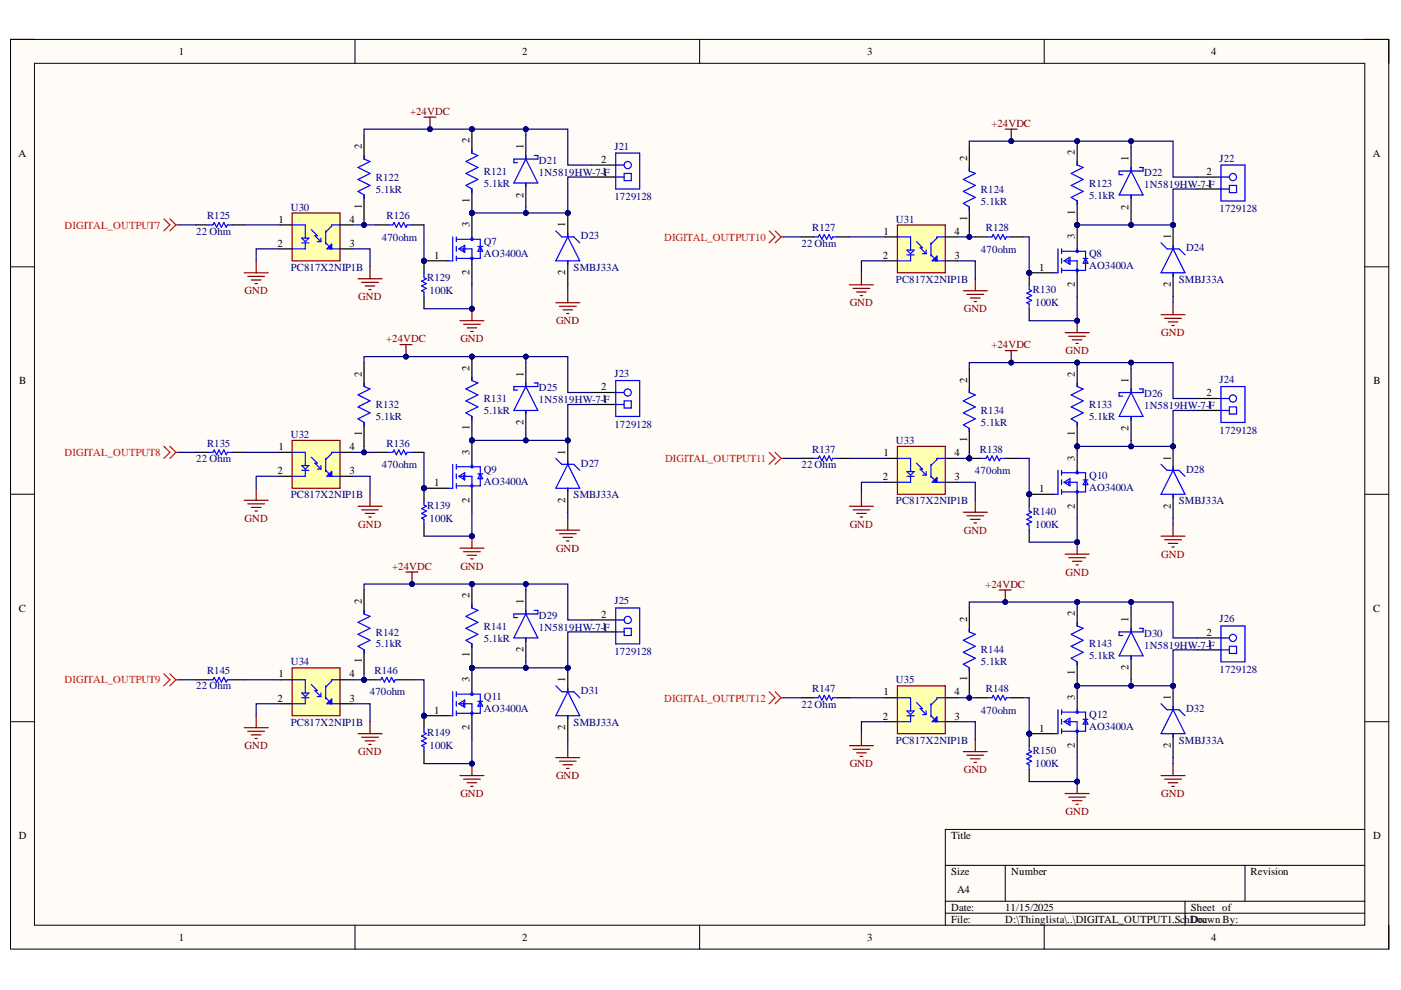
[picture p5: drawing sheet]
<svg xmlns="http://www.w3.org/2000/svg" width="297mm" height="210mm" viewBox="0 0 297 210" stroke-linecap="round" stroke-linejoin="round" font-family="sans-serif">
<defs><g id="words">
<g font-size="2.3">
<text x="37.9" y="11.7">1</text>
<text x="110.7" y="11.7">2</text>
<text x="183.9" y="11.7">3</text>
<text x="256.8" y="11.7">4</text>
<text x="3.9" y="33.3">A</text>
<text x="76.7" y="31.7" transform="rotate(-90 76.7 31.7)">2</text>
<text x="99.6" y="30.4" transform="rotate(-90 99.6 30.4)">2</text>
<text x="111" y="31.7" transform="rotate(-90 111 31.7)">1</text>
<text x="127.5" y="34.6">2</text>
<text x="205" y="34.2" transform="rotate(-90 205 34.2)">2</text>
<text x="227.9" y="32.9" transform="rotate(-90 227.9 32.9)">2</text>
<text x="239.3" y="34.2" transform="rotate(-90 239.3 34.2)">1</text>
<text x="291" y="33.3">A</text>
<text x="111" y="41.9" transform="rotate(-90 111 41.9)">2</text>
<text x="255.8" y="37.1">2</text>
<text x="59" y="47.2">1</text>
<text x="74.1" y="47.2">4</text>
<text x="76.7" y="44.3" transform="rotate(-90 76.7 44.3)">1</text>
<text x="99.6" y="43" transform="rotate(-90 99.6 43)">1</text>
<text x="205" y="46.8" transform="rotate(-90 205 46.8)">1</text>
<text x="227.9" y="45.5" transform="rotate(-90 227.9 45.5)">1</text>
<text x="239.3" y="44.4" transform="rotate(-90 239.3 44.4)">2</text>
<text x="58.9" y="52.3">2</text>
<text x="74.1" y="52.3">3</text>
<text x="99.6" y="48.2" transform="rotate(-90 99.6 48.2)">3</text>
<text x="119.9" y="48.2" transform="rotate(-90 119.9 48.2)">1</text>
<text x="187.3" y="49.8">1</text>
<text x="202.4" y="49.8">4</text>
<text x="227.9" y="50.7" transform="rotate(-90 227.9 50.7)">3</text>
<text x="248.2" y="50.7" transform="rotate(-90 248.2 50.7)">1</text>
<text x="92" y="54.8">1</text>
<text x="99.6" y="58.4" transform="rotate(-90 99.6 58.4)">2</text>
<text x="119.9" y="58.4" transform="rotate(-90 119.9 58.4)">2</text>
<text x="187.2" y="54.8">2</text>
<text x="202.4" y="54.8">3</text>
<text x="220.3" y="57.4">1</text>
<text x="227.9" y="60.9" transform="rotate(-90 227.9 60.9)">2</text>
<text x="248.2" y="60.9" transform="rotate(-90 248.2 60.9)">2</text>
<text x="4.1" y="81.4">B</text>
<text x="76.7" y="79.9" transform="rotate(-90 76.7 79.9)">2</text>
<text x="99.6" y="78.7" transform="rotate(-90 99.6 78.7)">2</text>
<text x="111" y="79.9" transform="rotate(-90 111 79.9)">1</text>
<text x="127.5" y="82.7">2</text>
<text x="205" y="81.2" transform="rotate(-90 205 81.2)">2</text>
<text x="227.9" y="79.9" transform="rotate(-90 227.9 79.9)">2</text>
<text x="239.3" y="81.2" transform="rotate(-90 239.3 81.2)">1</text>
<text x="255.8" y="84">2</text>
<text x="291.2" y="81.4">B</text>
<text x="59" y="95.5">1</text>
<text x="74.1" y="95.5">4</text>
<text x="76.7" y="92.4" transform="rotate(-90 76.7 92.4)">1</text>
<text x="99.6" y="91.2" transform="rotate(-90 99.6 91.2)">1</text>
<text x="111" y="90.1" transform="rotate(-90 111 90.1)">2</text>
<text x="205" y="93.7" transform="rotate(-90 205 93.7)">1</text>
<text x="227.9" y="92.4" transform="rotate(-90 227.9 92.4)">1</text>
<text x="239.3" y="91.4" transform="rotate(-90 239.3 91.4)">2</text>
<text x="58.9" y="100.5">2</text>
<text x="74.1" y="100.5">3</text>
<text x="99.6" y="96.4" transform="rotate(-90 99.6 96.4)">3</text>
<text x="119.9" y="96.4" transform="rotate(-90 119.9 96.4)">1</text>
<text x="187.2" y="101.8">2</text>
<text x="187.3" y="96.7">1</text>
<text x="202.4" y="96.7">4</text>
<text x="202.4" y="101.8">3</text>
<text x="227.9" y="97.7" transform="rotate(-90 227.9 97.7)">3</text>
<text x="248.2" y="97.7" transform="rotate(-90 248.2 97.7)">1</text>
<text x="92" y="103.1">1</text>
<text x="99.6" y="106.6" transform="rotate(-90 99.6 106.6)">2</text>
<text x="119.9" y="106.6" transform="rotate(-90 119.9 106.6)">2</text>
<text x="220.3" y="104.3">1</text>
<text x="227.9" y="107.9" transform="rotate(-90 227.9 107.9)">2</text>
<text x="248.2" y="107.9" transform="rotate(-90 248.2 107.9)">2</text>
<text x="4" y="129.7">C</text>
<text x="76.7" y="128.2" transform="rotate(-90 76.7 128.2)">2</text>
<text x="99.6" y="126.9" transform="rotate(-90 99.6 126.9)">2</text>
<text x="111" y="128.2" transform="rotate(-90 111 128.2)">1</text>
<text x="127.5" y="130.9">2</text>
<text x="205" y="132" transform="rotate(-90 205 132)">2</text>
<text x="227.9" y="130.7" transform="rotate(-90 227.9 130.7)">2</text>
<text x="239.3" y="132" transform="rotate(-90 239.3 132)">1</text>
<text x="291.1" y="129.7">C</text>
<text x="255.8" y="134.7">2</text>
<text x="59" y="143.6">1</text>
<text x="74.1" y="143.6">4</text>
<text x="76.7" y="140.7" transform="rotate(-90 76.7 140.7)">1</text>
<text x="99.6" y="139.4" transform="rotate(-90 99.6 139.4)">1</text>
<text x="111" y="138.3" transform="rotate(-90 111 138.3)">2</text>
<text x="227.9" y="143.2" transform="rotate(-90 227.9 143.2)">1</text>
<text x="239.3" y="142.1" transform="rotate(-90 239.3 142.1)">2</text>
<text x="58.9" y="148.8">2</text>
<text x="74.1" y="148.8">3</text>
<text x="99.6" y="144.6" transform="rotate(-90 99.6 144.6)">3</text>
<text x="119.9" y="144.6" transform="rotate(-90 119.9 144.6)">1</text>
<text x="187.3" y="147.4">1</text>
<text x="202.4" y="147.4">4</text>
<text x="205" y="144.5" transform="rotate(-90 205 144.5)">1</text>
<text x="227.9" y="148.4" transform="rotate(-90 227.9 148.4)">3</text>
<text x="248.2" y="148.4" transform="rotate(-90 248.2 148.4)">1</text>
<text x="92" y="151.3">1</text>
<text x="99.6" y="154.9" transform="rotate(-90 99.6 154.9)">2</text>
<text x="119.9" y="154.9" transform="rotate(-90 119.9 154.9)">2</text>
<text x="187.2" y="152.6">2</text>
<text x="202.4" y="152.6">3</text>
<text x="220.3" y="155.1">1</text>
<text x="227.9" y="158.7" transform="rotate(-90 227.9 158.7)">2</text>
<text x="248.2" y="158.7" transform="rotate(-90 248.2 158.7)">2</text>
<text x="4" y="177.9">D</text>
<text x="201.6" y="177.9">Title</text>
<text x="291.1" y="177.9">D</text>
<text x="201.6" y="185.5">Size</text>
<text x="214.4" y="185.5">Number</text>
<text x="265.2" y="185.5">Revision</text>
<text x="202.9" y="189.3">A4</text>
<text x="201.6" y="193.1">Date:</text>
<text x="201.6" y="195.7">File:</text>
<text x="213.1" y="193.1">11/15/2025</text>
<text x="213.1" y="195.7">D:\Thinglista\..\DIGITAL_OUTPUT1.SchDorawn By:</text>
<text x="252.5" y="193.1">Sheet of</text>
<text x="255" y="195.7">c</text>
<text x="37.9" y="199.5">1</text>
<text x="110.7" y="199.5">2</text>
<text x="183.9" y="199.5">3</text>
<text x="256.8" y="199.5">4</text>
</g>
<g font-size="2.3" fill="#800000">
<text x="86.9" y="24.3">+24VDC</text>
<text x="210.2" y="26.9">+24VDC</text>
<text x="51.8" y="62.4">GND</text>
<text x="76" y="63.7">GND</text>
<text x="180.2" y="65">GND</text>
<text x="117.9" y="68.8">GND</text>
<text x="204.3" y="66.2">GND</text>
<text x="246.2" y="71.3">GND</text>
<text x="81.9" y="72.6">+24VDC</text>
<text x="97.6" y="72.6">GND</text>
<text x="210.2" y="73.8">+24VDC</text>
<text x="225.9" y="75.1">GND</text>
<text x="51.8" y="110.7">GND</text>
<text x="76" y="111.9">GND</text>
<text x="180.2" y="111.9">GND</text>
<text x="204.3" y="113.2">GND</text>
<text x="117.9" y="117">GND</text>
<text x="246.2" y="118.3">GND</text>
<text x="83.1" y="120.8">+24VDC</text>
<text x="97.6" y="120.8">GND</text>
<text x="208.9" y="124.6">+24VDC</text>
<text x="225.9" y="122.1">GND</text>
<text x="51.8" y="158.9">GND</text>
<text x="76" y="160.2">GND</text>
<text x="117.9" y="165.2">GND</text>
<text x="180.2" y="162.7">GND</text>
<text x="204.3" y="164">GND</text>
<text x="97.6" y="169">GND</text>
<text x="225.9" y="172.9">GND</text>
<text x="246.2" y="169">GND</text>
</g>
<g font-size="2.3" fill="#000080">
<text x="114.3" y="34.8">D21</text>
<text x="130.3" y="31.8">J21</text>
<text x="258.6" y="34.3">J22</text>
<text x="79.7" y="40.9">5.1kR</text>
<text x="79.7" y="38.4">R122</text>
<text x="102.6" y="39.6">5.1kR</text>
<text x="102.6" y="37.1">R121</text>
<text x="114.3" y="37.3">1N5819HW-7-1F</text>
<text x="208" y="40.9">R124</text>
<text x="230.9" y="39.6">R123</text>
<text x="242.6" y="37.3">D22</text>
<text x="242.6" y="39.9">1N5819HW-7-1F</text>
<text x="43.9" y="46.5">R125</text>
<text x="61.7" y="44.7">U30</text>
<text x="82" y="46.5">R126</text>
<text x="130.3" y="42.4">1729128</text>
<text x="190" y="47.2">U31</text>
<text x="208" y="43.4">5.1kR</text>
<text x="230.9" y="42.2">5.1kR</text>
<text x="258.6" y="44.9">1729128</text>
<text x="41.6" y="49.8">22 Ohm</text>
<text x="80.9" y="51">470ohm</text>
<text x="102.6" y="52">Q7</text>
<text x="123.1" y="50.8">D23</text>
<text x="169.9" y="52.3">22 Ohm</text>
<text x="172.2" y="49">R127</text>
<text x="208" y="53.6">470ohm</text>
<text x="209" y="49">R128</text>
<text x="251.5" y="53.3">D24</text>
<text x="61.7" y="57.4">PC817X2NIP1B</text>
<text x="90.6" y="59.6">R129</text>
<text x="102.6" y="54.6">AO3400A</text>
<text x="121.6" y="57.4">SMBJ33A</text>
<text x="190" y="59.9">PC817X2NIP1B</text>
<text x="230.9" y="54.6">Q8</text>
<text x="230.9" y="57.1">AO3400A</text>
<text x="249.9" y="59.9">SMBJ33A</text>
<text x="91.1" y="62.4">100K</text>
<text x="219" y="62.2">R130</text>
<text x="219.5" y="65">100K</text>
<text x="114.3" y="83">D25</text>
<text x="130.3" y="79.9">J23</text>
<text x="258.6" y="81.2">J24</text>
<text x="79.7" y="89.1">5.1kR</text>
<text x="79.7" y="86.5">R132</text>
<text x="102.6" y="87.8">5.1kR</text>
<text x="102.6" y="85.2">R131</text>
<text x="114.3" y="85.5">1N5819HW-7-1F</text>
<text x="208" y="87.8">R134</text>
<text x="230.9" y="89.1">5.1kR</text>
<text x="230.9" y="86.5">R133</text>
<text x="242.6" y="84.2">D26</text>
<text x="242.6" y="86.8">1N5819HW-7-1F</text>
<text x="43.9" y="94.7">R135</text>
<text x="61.7" y="92.9">U32</text>
<text x="82" y="94.7">R136</text>
<text x="130.3" y="90.7">1729128</text>
<text x="172.2" y="96">R137</text>
<text x="190" y="94.2">U33</text>
<text x="207.7" y="96">R138</text>
<text x="208" y="90.4">5.1kR</text>
<text x="258.6" y="91.9">1729128</text>
<text x="41.6" y="98">22 Ohm</text>
<text x="80.9" y="99.3">470ohm</text>
<text x="102.6" y="100.3">Q9</text>
<text x="123.1" y="99">D27</text>
<text x="169.9" y="99.3">22 Ohm</text>
<text x="206.7" y="100.5">470ohm</text>
<text x="230.9" y="101.5">Q10</text>
<text x="251.5" y="100.3">D28</text>
<text x="61.7" y="105.6">PC817X2NIP1B</text>
<text x="90.6" y="107.9">R139</text>
<text x="102.6" y="102.8">AO3400A</text>
<text x="121.6" y="105.6">SMBJ33A</text>
<text x="190" y="106.9">PC817X2NIP1B</text>
<text x="230.9" y="104.1">AO3400A</text>
<text x="249.9" y="106.9">SMBJ33A</text>
<text x="91.1" y="110.7">100K</text>
<text x="219" y="109.2">R140</text>
<text x="219.5" y="111.9">100K</text>
<text x="114.3" y="131.2">D29</text>
<text x="130.3" y="128.2">J25</text>
<text x="258.6" y="132">J26</text>
<text x="79.7" y="137.3">5.1kR</text>
<text x="79.7" y="134.7">R142</text>
<text x="102.6" y="136">5.1kR</text>
<text x="102.6" y="133.5">R141</text>
<text x="114.3" y="133.7">1N5819HW-7-1F</text>
<text x="230.9" y="137.3">R143</text>
<text x="242.6" y="135">D30</text>
<text x="242.6" y="137.5">1N5819HW-7-1F</text>
<text x="43.9" y="142.9">R145</text>
<text x="61.7" y="141.1">U34</text>
<text x="79.4" y="142.9">R146</text>
<text x="130.3" y="138.8">1729128</text>
<text x="208" y="141.1">5.1kR</text>
<text x="208" y="138.6">R144</text>
<text x="230.9" y="139.8">5.1kR</text>
<text x="258.6" y="142.6">1729128</text>
<text x="41.6" y="146.2">22 Ohm</text>
<text x="78.4" y="147.4">470ohm</text>
<text x="102.6" y="148.4">Q11</text>
<text x="123.1" y="147.2">D31</text>
<text x="172.2" y="146.7">R147</text>
<text x="190" y="144.9">U35</text>
<text x="209" y="146.7">R148</text>
<text x="61.7" y="153.8">PC817X2NIP1B</text>
<text x="102.6" y="151.1">AO3400A</text>
<text x="121.6" y="153.8">SMBJ33A</text>
<text x="169.9" y="150">22 Ohm</text>
<text x="208" y="151.3">470ohm</text>
<text x="230.9" y="152.3">Q12</text>
<text x="230.9" y="154.9">AO3400A</text>
<text x="251.5" y="151.1">D32</text>
<text x="90.6" y="156.1">R149</text>
<text x="91.1" y="158.9">100K</text>
<text x="190" y="157.6">PC817X2NIP1B</text>
<text x="219" y="159.9">R150</text>
<text x="249.9" y="157.6">SMBJ33A</text>
<text x="219.5" y="162.7">100K</text>
</g>
<g font-size="2.3" fill="#f00">
<text x="13.7" y="48.5">DIGITAL_OUTPUT7</text>
<text x="140.8" y="51">DIGITAL_OUTPUT10</text>
<text x="13.7" y="96.7">DIGITAL_OUTPUT8</text>
<text x="141" y="98">DIGITAL_OUTPUT11</text>
<text x="13.7" y="144.9">DIGITAL_OUTPUT9</text>
<text x="140.8" y="148.8">DIGITAL_OUTPUT12</text>
</g>
</g></defs>
<path d="M2.2 8.4h292.2v192.8h-292.2z" fill-rule="evenodd" fill="#fffcf8"/>
<path d="M2.2 8.4h292.2v192.8h-292.2z" fill="none" stroke="#000" stroke-width=".21"/>
<path d="M7.3 13.4h282.1v182.8h-282.1z" fill-rule="evenodd" fill="#fffcf8"/>
<g fill="none" stroke="#000" stroke-width=".21">
<path d="M2.2 8.3h5.1M7.3 13.4h282.1v182.8h-282.1zM75.3 8.3v5.1M148.3 8.3v5.1M221.4 8.4v5M289.4 8.4h5v5M2.2 56.6h5.1M289.4 56.6h5M2.2 104.8h5.1M289.4 104.8h5M2.2 153h5.1M289.4 153h5"/>
<path d="M289.4 175.9h-89v20.3M75.3 196.2v5M148.3 196.2v5M200.4 183.5h89M200.4 191.1h89M200.4 193.6h89M213.1 183.5v7.6M221.4 196.2v5M251.2 191.1v5.1M264 183.5v7.6M294.4 196.2v5"/>
</g>
<g fill="none" stroke="#f00" stroke-width=".25">
<path d="M34.7 46.4l1.3 1.3-1.3 1.3M36 46.4l1.3 1.3M37.3 47.7l-1.3 1.3M37.3 47.7h.5M163.1 49l1.2 1.2-1.2 1.3M164.3 49l1.3 1.2M165.6 50.2l-1.3 1.3M165.6 50.2h.5M34.7 94.6l1.3 1.3-1.3 1.3M36 94.6l1.3 1.3M37.3 95.9l-1.3 1.3M37.3 95.9h.5"/>
<path d="M163.1 95.9l1.2 1.3-1.2 1.2M164.3 95.9l1.3 1.3M165.6 97.2l-1.3 1.2M165.6 97.2h.5M34.7 142.9l1.3 1.2-1.3 1.3M36 142.9l1.3 1.2M37.3 144.1l-1.3 1.3M37.3 144.1h.5M163.1 146.7l1.2 1.2-1.2 1.3M164.3 146.7l1.3 1.2M165.6 147.9l-1.3 1.3M165.6 147.9h.5"/>
</g>
<path d="M61.9 45.2h10.2v10.1h-10.2z" fill-rule="evenodd" fill="#ffffb0"/>
<path d="M61.9 45.2h10.2v10.1h-10.2z" fill="none" stroke="#800000" stroke-width=".25"/>
<g fill="none" stroke="#00f" stroke-width=".25">
<path d="M77.2 33v.7l1.3 .5-2.6 1.3 2.6 1.3-2.6 1.2 2.6 1.3-2.6 1.3 1.3 .7v.8M44.2 47.7h1l.2-.5 .5 1 .5-1 .5 1 .6-1 .5 1 .2-.5h1M61.9 47.7h2.8v2.8M64 50.5h1.5l-.8 .7zM64 51.5h1.5M64.7 51.5v1.3h-2.8M66 48.7l1.3 1.3h-.5l1.2 1.2M67.3 51.2h.7M68 50.5v.7M69.1 51.5l1.2 1.3v-1l-1 1h2.8M69.1 49v2.8M69.6 52.5h.2"/>
<path d="M69.8 52.5l.3 .3v-.5l.2 .2M70.3 52l-.5 .5M72.1 47.7h-1.8v.2l-1.2 1.3"/>
</g>
<path d="M77.2 28.7v5M41.6 47.7h2.6M49.2 47.7h2.6M59.4 47.7h2.5M59.4 52.8h2.5M72.1 47.7h2.5M72.1 52.8h2.5M77.2 41.3v5.1" fill="none" stroke="#000" stroke-width=".25"/>
<circle cx="100.1" cy="45.2" r=".51" fill="#000080"/>
<circle cx="100.1" cy="45.2" r=".51" fill="none" stroke="#000080" stroke-width=".21"/>
<circle cx="100.1" cy="27.4" r=".51" fill="#000080"/>
<circle cx="100.1" cy="27.4" r=".51" fill="none" stroke="#000080" stroke-width=".21"/>
<path d="M100.1 40.1v5.1" fill="none" stroke="#000" stroke-width=".25"/>
<circle cx="100.1" cy="45.2" r=".51" fill="#000080"/>
<circle cx="100.1" cy="45.2" r=".51" fill="none" stroke="#000080" stroke-width=".21"/>
<path d="M100.1 27.4v5.1" fill="none" stroke="#000" stroke-width=".25"/>
<circle cx="100.1" cy="27.4" r=".51" fill="#000080"/>
<circle cx="100.1" cy="27.4" r=".51" fill="none" stroke="#000080" stroke-width=".21"/>
<path d="M100.1 31.7v.8l1.2 .5-2.5 1.2 2.5 1.3-2.5 1.3 2.5 1.2-2.5 1.3 1.3 .8v.7" fill="none" stroke="#00f" stroke-width=".25"/>
<path d="M89.9 24.8h2.5M91.2 24.8v2.6" fill="none" stroke="#800000" stroke-width=".25"/>
<circle cx="91.2" cy="27.4" r=".51" fill="#000080"/>
<circle cx="91.2" cy="27.4" r=".51" fill="none" stroke="#000080" stroke-width=".21"/>
<path d="M75.9 59.1h5.1M76.7 59.9h3.5M78.5 56.6v2.5M77.4 60.6h2.1M78.2 61.4h.5M97.5 68h5.1M98.3 68.8h3.5M99 69.5h2.1M99.8 70.3h.5M100.1 65.5v2.5" fill="none" stroke="#800000" stroke-width=".25"/>
<circle cx="100.1" cy="65.5" r=".51" fill="#000080"/>
<circle cx="100.1" cy="65.5" r=".51" fill="none" stroke="#000080" stroke-width=".21"/>
<path d="M51.8 57.8h5.1M52.5 58.6h3.6M53.3 59.4h2M54.3 55.3v2.5M54.1 60.1h.5" fill="none" stroke="#800000" stroke-width=".25"/>
<path d="M125.5 37.5h5M125.5 35h5" fill="none" stroke="#000" stroke-width=".25"/>
<path d="M130.5 35h1.8M130.5 37.5h1.8M130.5 32.5h5.1v7.6h-5.1z" fill="none" stroke="#00f" stroke-width=".25"/>
<circle cx="133.1" cy="35" r=".76" fill="#fff"/>
<g fill="none" stroke="#00f" stroke-width=".25">
<path d="M111.5 33.7l2.5 5.1h-5.1zM111.5 33v.7M111.5 38.8v.8M113.3 33h.7v.7h-5.1v.8h.8M132.3 36.8h1.5v1.5h-1.5zM82.3 47.7h1l.2-.5 .5 1 .6-1 .5 1 .5-1 .5 1 .2-.5h1.1"/>
<circle cx="133.1" cy="35" r=".76"/>
</g>
<path d="M111.5 28.7v5M111.5 38.8v5.1M79.7 47.7h2.6M87.4 47.7h2.5" fill="none" stroke="#000" stroke-width=".25"/>
<circle cx="89.9" cy="55.3" r=".51" fill="#000080"/>
<circle cx="89.9" cy="55.3" r=".51" fill="none" stroke="#000080" stroke-width=".21"/>
<path d="M89.9 55.3v2.5" fill="none" stroke="#000" stroke-width=".25"/>
<circle cx="89.9" cy="55.3" r=".51" fill="#000080"/>
<circle cx="89.9" cy="55.3" r=".51" fill="none" stroke="#000080" stroke-width=".21"/>
<path d="M89.9 62.9v2.6" fill="none" stroke="#000" stroke-width=".25"/>
<path d="M89.9 57.8v1.1l.5 .2-1 .5 1 .5-1 .5 1 .5-1 .5 .5 .3v1" fill="none" stroke="#00f" stroke-width=".25"/>
<path d="M61.9 93.4h10.2v10.1h-10.2z" fill-rule="evenodd" fill="#ffffb0"/>
<path d="M61.9 93.4h10.2v10.1h-10.2z" fill="none" stroke="#800000" stroke-width=".25"/>
<g fill="none" stroke="#00f" stroke-width=".25">
<path d="M44.2 95.9h1l.2-.5 .5 1 .5-1 .5 1 .6-1 .5 1 .2-.5h1M61.9 95.9h2.8v2.8M64 98.7h1.5l-.8 .8zM64 99.7h1.5M64.7 99.7v1.3h-2.8M66 96.9l1.3 1.3h-.5l1.2 1.3M67.3 99.5h.7M68 98.7v.8M69.1 99.7l1.2 1.3v-1l-.7 .7M69.1 97.2v2.8M72.1 95.9h-1.8v.3l-1.2 1.2M77.2 81.2v.8l1.3 .5-2.6 1.2 2.6 1.3-2.6 1.3 2.6 1.2-2.6 1.3 1.3 .8v.7"/>
<path d="M69.6 100.7l-.3 .3h2.8M69.6 100.7h.2M70.1 100.5l.2 .2M70.1 100.5l-.3 .2M70.1 100.5v.5l-.3-.3M70.3 100.2l-.2 .3"/>
</g>
<path d="M77.2 76.9v5.1M41.6 95.9h2.6M49.2 95.9h2.6M59.4 95.9h2.5M72.1 95.9h2.5M77.2 89.6v5M59.4 101h2.5M72.1 101h2.5" fill="none" stroke="#000" stroke-width=".25"/>
<circle cx="100.1" cy="93.4" r=".51" fill="#000080"/>
<circle cx="100.1" cy="93.4" r=".51" fill="none" stroke="#000080" stroke-width=".21"/>
<circle cx="100.1" cy="75.6" r=".51" fill="#000080"/>
<circle cx="100.1" cy="75.6" r=".51" fill="none" stroke="#000080" stroke-width=".21"/>
<path d="M100.1 88.3v5.1" fill="none" stroke="#000" stroke-width=".25"/>
<circle cx="100.1" cy="93.4" r=".51" fill="#000080"/>
<circle cx="100.1" cy="93.4" r=".51" fill="none" stroke="#000080" stroke-width=".21"/>
<path d="M100.1 75.6v5.1" fill="none" stroke="#000" stroke-width=".25"/>
<circle cx="100.1" cy="75.6" r=".51" fill="#000080"/>
<circle cx="100.1" cy="75.6" r=".51" fill="none" stroke="#000080" stroke-width=".21"/>
<path d="M100.1 79.9v.8l1.2 .5-2.5 1.3 2.5 1.2-2.5 1.3 2.5 1.3-2.5 1.2 1.3 .8v.8" fill="none" stroke="#00f" stroke-width=".25"/>
<path d="M75.9 107.3h5.1M76.7 108.1h3.5M77.4 108.9h2.1M78.2 109.6h.5M78.5 104.8v2.5M97.5 116.2h5.1M98.3 117h3.5M99 117.7h2.1M99.8 118.5h.5M100.1 113.7v2.5" fill="none" stroke="#800000" stroke-width=".25"/>
<circle cx="100.1" cy="113.7" r=".51" fill="#000080"/>
<circle cx="100.1" cy="113.7" r=".51" fill="none" stroke="#000080" stroke-width=".21"/>
<path d="M51.8 106.1h5.1M52.5 106.8h3.6M53.3 107.6h2M54.1 108.3h.5M54.3 103.5v2.6" fill="none" stroke="#800000" stroke-width=".25"/>
<path d="M125.5 85.8h5M125.5 83.2h5" fill="none" stroke="#000" stroke-width=".25"/>
<path d="M130.5 83.2h1.8M130.5 85.8h1.8M130.5 80.7h5.1v7.6h-5.1z" fill="none" stroke="#00f" stroke-width=".25"/>
<circle cx="133.1" cy="83.2" r=".76" fill="#fff"/>
<g fill="none" stroke="#00f" stroke-width=".25">
<path d="M82.3 95.9h1l.2-.5 .5 1 .6-1 .5 1 .5-1 .5 1 .2-.5h1.1M111.5 82l2.5 5h-5.1zM111.5 81.2v.8M111.5 87v.8M113.3 81.2h.7v.8h-5.1v.7h.8M132.3 85h1.5v1.5h-1.5z"/>
<circle cx="133.1" cy="83.2" r=".76"/>
</g>
<path d="M111.5 76.9v5.1M79.7 95.9h2.6M87.4 95.9h2.5M111.5 87v5.1" fill="none" stroke="#000" stroke-width=".25"/>
<circle cx="89.9" cy="103.5" r=".51" fill="#000080"/>
<circle cx="89.9" cy="103.5" r=".51" fill="none" stroke="#000080" stroke-width=".21"/>
<path d="M89.9 103.5v2.6" fill="none" stroke="#000" stroke-width=".25"/>
<circle cx="89.9" cy="103.5" r=".51" fill="#000080"/>
<circle cx="89.9" cy="103.5" r=".51" fill="none" stroke="#000080" stroke-width=".21"/>
<path d="M89.9 111.1v2.6" fill="none" stroke="#000" stroke-width=".25"/>
<path d="M89.9 106.1v1l.5 .2-1 .5 1 .5-1 .6 1 .5-1 .5 .5 .2v1" fill="none" stroke="#00f" stroke-width=".25"/>
<path d="M61.9 141.6h10.2v10.1h-10.2z" fill-rule="evenodd" fill="#ffffb0"/>
<path d="M61.9 141.6h10.2v10.1h-10.2z" fill="none" stroke="#800000" stroke-width=".25"/>
<g fill="none" stroke="#00f" stroke-width=".25">
<path d="M77.2 129.4v.8l1.3 .5-2.6 1.3 2.6 1.2-2.6 1.3 2.6 1.3-2.6 1.2 1.3 .8v.8M44.2 144.1h1l.2-.5 .5 1 .5-1 .5 1 .6-1 .5 1 .2-.5h1M61.9 144.1h2.8v2.8M64 146.9h1.5l-.8 .8zM64 147.9h1.5M64.7 147.9v1.3h-2.8M66 145.1l1.3 1.3h-.5l1.2 1.3M67.3 147.7h.7M68 146.9v.8M69.1 147.9l1.2 1.3v-1l-.7 .8M69.1 145.4v2.8M69.6 149l-.3 .2h2.8"/>
<path d="M69.6 149h.2M69.8 149l.3 .2v-.5l.2 .3M70.3 148.4l-.5 .6M72.1 144.1h-1.8v.3l-1.2 1.3"/>
</g>
<path d="M77.2 125.1v5.1M77.2 137.8v5.1M41.6 144.1h2.6M49.2 144.1h2.6M59.4 144.1h2.5M59.4 149.2h2.5M72.1 144.1h2.5M72.1 149.2h2.5" fill="none" stroke="#000" stroke-width=".25"/>
<circle cx="100.1" cy="141.6" r=".51" fill="#000080"/>
<circle cx="100.1" cy="141.6" r=".51" fill="none" stroke="#000080" stroke-width=".21"/>
<circle cx="100.1" cy="123.8" r=".51" fill="#000080"/>
<circle cx="100.1" cy="123.8" r=".51" fill="none" stroke="#000080" stroke-width=".21"/>
<path d="M100.1 136.5v5.1" fill="none" stroke="#000" stroke-width=".25"/>
<circle cx="100.1" cy="141.6" r=".51" fill="#000080"/>
<circle cx="100.1" cy="141.6" r=".51" fill="none" stroke="#000080" stroke-width=".21"/>
<path d="M100.1 123.8v5.1" fill="none" stroke="#000" stroke-width=".25"/>
<circle cx="100.1" cy="123.8" r=".51" fill="#000080"/>
<circle cx="100.1" cy="123.8" r=".51" fill="none" stroke="#000080" stroke-width=".21"/>
<path d="M100.1 128.1v.8l1.2 .5-2.5 1.3 2.5 1.3-2.5 1.2 2.5 1.3-2.5 1.3 1.3 .7v.8" fill="none" stroke="#00f" stroke-width=".25"/>
<path d="M75.9 155.6h5.1M76.7 156.3h3.5M77.4 157.1h2.1M78.2 157.8h.5M78.5 153v2.6M97.5 164.4h5.1M98.3 165.2h3.5M99 166h2.1M99.8 166.7h.5M100.1 161.9v2.5" fill="none" stroke="#800000" stroke-width=".25"/>
<circle cx="100.1" cy="161.9" r=".51" fill="#000080"/>
<circle cx="100.1" cy="161.9" r=".51" fill="none" stroke="#000080" stroke-width=".21"/>
<path d="M51.8 154.3h5.1M52.5 155h3.6M53.3 155.8h2M54.1 156.6h.5M54.3 151.7v2.6" fill="none" stroke="#800000" stroke-width=".25"/>
<path d="M125.5 134h5M125.5 131.4h5" fill="none" stroke="#000" stroke-width=".25"/>
<path d="M130.5 131.4h1.8M130.5 134h1.8M130.5 128.9h5.1v7.6h-5.1z" fill="none" stroke="#00f" stroke-width=".25"/>
<circle cx="133.1" cy="131.4" r=".76" fill="#fff"/>
<g fill="none" stroke="#00f" stroke-width=".25">
<path d="M111.5 130.2l2.5 5.1h-5.1zM111.5 129.4v.8M111.5 135.3v.7M113.3 129.4h.7v.8h-5.1v.7h.8M132.3 133.2h1.5v1.5h-1.5z"/>
<circle cx="133.1" cy="131.4" r=".76"/>
</g>
<path d="M111.5 125.1v5.1M111.5 135.3v5" fill="none" stroke="#000" stroke-width=".25"/>
<circle cx="77.2" cy="144.1" r=".51" fill="#000080"/>
<circle cx="77.2" cy="144.1" r=".51" fill="none" stroke="#000080" stroke-width=".21"/>
<path d="M77.2 144.1h2.5M84.8 144.1h2.6" fill="none" stroke="#000" stroke-width=".25"/>
<circle cx="77.2" cy="144.1" r=".51" fill="#000080"/>
<circle cx="77.2" cy="144.1" r=".51" fill="none" stroke="#000080" stroke-width=".21"/>
<path d="M79.7 144.1h1l.3-.5 .5 1 .5-1 .5 1 .5-1 .5 1 .3-.5h1" fill="none" stroke="#00f" stroke-width=".25"/>
<circle cx="89.9" cy="151.7" r=".51" fill="#000080"/>
<circle cx="89.9" cy="151.7" r=".51" fill="none" stroke="#000080" stroke-width=".21"/>
<path d="M89.9 151.7v2.6" fill="none" stroke="#000" stroke-width=".25"/>
<circle cx="89.9" cy="151.7" r=".51" fill="#000080"/>
<circle cx="89.9" cy="151.7" r=".51" fill="none" stroke="#000080" stroke-width=".21"/>
<path d="M89.9 159.4v2.5" fill="none" stroke="#000" stroke-width=".25"/>
<path d="M89.9 154.3v1l.5 .3-1 .5 1 .5-1 .5 1 .5-1 .5 .5 .2v1.1" fill="none" stroke="#00f" stroke-width=".25"/>
<path d="M190.3 47.7h10.1v10.1h-10.1z" fill-rule="evenodd" fill="#ffffb0"/>
<path d="M190.3 47.7h10.1v10.1h-10.1z" fill="none" stroke="#800000" stroke-width=".25"/>
<g fill="none" stroke="#00f" stroke-width=".25">
<path d="M205.5 35.5v.8l1.3 .5-2.6 1.3 2.6 1.2-2.6 1.3 2.6 1.3-2.6 1.2 1.3 .8v.8M172.5 50.2h1l.3-.5 .5 1 .5-1 .5 1 .5-1 .5 1 .2-.5h1.1M190.3 50.2h2.8v2.8M192.3 53h1.5l-.7 .8zM192.3 54h1.5M193.1 54v1.3h-2.8M194.3 51.2l1.3 1.3h-.5l1.3 1.3M195.6 53.8h.8M196.4 53v.8M197.4 54l1.2 1.3v-1l-1 1h2.8M197.4 51.5v2.8M197.9 55.1h.2"/>
<path d="M198.1 55.1l.3 .2v-.5l.2 .3M198.6 54.5l-.5 .6M200.4 50.2h-1.8v.3l-1.2 1.2"/>
</g>
<path d="M205.5 31.2v5.1M169.9 50.2h2.6M177.6 50.2h2.5M187.7 50.2h2.6M187.7 55.3h2.6M200.4 50.2h2.6M200.4 55.3h2.6M205.5 43.9v5.1" fill="none" stroke="#000" stroke-width=".25"/>
<circle cx="228.4" cy="47.7" r=".51" fill="#000080"/>
<circle cx="228.4" cy="47.7" r=".51" fill="none" stroke="#000080" stroke-width=".21"/>
<circle cx="228.4" cy="29.9" r=".51" fill="#000080"/>
<circle cx="228.4" cy="29.9" r=".51" fill="none" stroke="#000080" stroke-width=".21"/>
<path d="M228.4 42.6v5.1" fill="none" stroke="#000" stroke-width=".25"/>
<circle cx="228.4" cy="47.7" r=".51" fill="#000080"/>
<circle cx="228.4" cy="47.7" r=".51" fill="none" stroke="#000080" stroke-width=".21"/>
<path d="M228.4 29.9v5.1" fill="none" stroke="#000" stroke-width=".25"/>
<circle cx="228.4" cy="29.9" r=".51" fill="#000080"/>
<circle cx="228.4" cy="29.9" r=".51" fill="none" stroke="#000080" stroke-width=".21"/>
<path d="M228.4 34.2v.8l1.2 .5-2.5 1.3 2.5 1.3-2.5 1.2 2.5 1.3-2.5 1.3 1.3 .7v.8" fill="none" stroke="#00f" stroke-width=".25"/>
<path d="M206.8 59.1v2.6M204.2 61.7h5.1M205 62.4h3.6M205.8 63.2h2M206.5 63.9h.5M225.8 70.5h5.1M226.6 71.3h3.6M227.4 72.1h2M228.1 72.8h.5M228.4 68v2.5" fill="none" stroke="#800000" stroke-width=".25"/>
<circle cx="228.4" cy="68" r=".51" fill="#000080"/>
<circle cx="228.4" cy="68" r=".51" fill="none" stroke="#000080" stroke-width=".21"/>
<path d="M182.6 57.8v2.6M180.1 60.4h5.1M180.9 61.1h3.5M181.6 61.9h2.1M182.4 62.7h.5" fill="none" stroke="#800000" stroke-width=".25"/>
<path d="M253.8 37.5h5.1M253.8 40.1h5.1" fill="none" stroke="#000" stroke-width=".25"/>
<path d="M258.9 37.5h1.7M258.9 35h5.1v7.6h-5.1zM258.9 40.1h1.7" fill="none" stroke="#00f" stroke-width=".25"/>
<circle cx="261.4" cy="37.5" r=".76" fill="#fff"/>
<g fill="none" stroke="#00f" stroke-width=".25">
<path d="M239.8 36.3l2.6 5h-5.1zM239.8 35.5v.8M241.6 35.5h.8v.8h-5.1v.7h.7M260.6 39.3h1.6v1.5h-1.6zM209.3 50.2h1l.3-.5 .5 1 .5-1 .5 1 .5-1 .5 1 .3-.5h1M239.8 41.3v.8"/>
<circle cx="261.4" cy="37.5" r=".76"/>
</g>
<path d="M239.8 31.2v5.1M206.8 50.2h2.5M214.4 50.2h2.5M239.8 41.3v5.1" fill="none" stroke="#000" stroke-width=".25"/>
<circle cx="218.2" cy="57.8" r=".51" fill="#000080"/>
<circle cx="218.2" cy="57.8" r=".51" fill="none" stroke="#000080" stroke-width=".21"/>
<path d="M218.2 57.8v2.6" fill="none" stroke="#000" stroke-width=".25"/>
<circle cx="218.2" cy="57.8" r=".51" fill="#000080"/>
<circle cx="218.2" cy="57.8" r=".51" fill="none" stroke="#000080" stroke-width=".21"/>
<path d="M218.2 65.5v2.5" fill="none" stroke="#000" stroke-width=".25"/>
<path d="M218.2 60.4v1l.5 .3-1 .5 1 .5-1 .5 1 .5-1 .5 .5 .2v1.1" fill="none" stroke="#00f" stroke-width=".25"/>
<path d="M190.3 94.6h10.1v10.2h-10.1z" fill-rule="evenodd" fill="#ffffb0"/>
<path d="M190.3 94.6h10.1v10.2h-10.1z" fill="none" stroke="#800000" stroke-width=".25"/>
<g fill="none" stroke="#00f" stroke-width=".25">
<path d="M172.5 97.2h1l.3-.5 .5 1 .5-1 .5 1 .5-1 .5 1 .2-.5h1.1M190.3 97.2h2.8v2.8M192.3 100h1.5l-.7 .7zM194.3 98.2l1.3 1.3h-.5l1.3 1.2M196.4 100v.7M197.4 98.5v2.7M200.4 97.2h-1.8v.2l-1.2 1.3M205.5 82.5v.7l1.3 .5-2.6 1.3 2.6 1.3-2.6 1.2 2.6 1.3-2.6 1.3 1.3 .7v.8M192.3 101h1.5M193.1 101v1.3h-2.8M195.6 100.7h.8M197.4 101l1.2 1.3v-1.1l-1 1.1h2.8"/>
<path d="M197.9 102h.2M198.1 102l.3 .3v-.6l.2 .3M198.6 101.5l-.5 .5"/>
</g>
<path d="M205.5 78.1v5.1M169.9 97.2h2.6M177.6 97.2h2.5M187.7 97.2h2.6M200.4 97.2h2.6M205.5 90.8v5.1M187.7 102.3h2.6M200.4 102.3h2.6" fill="none" stroke="#000" stroke-width=".25"/>
<circle cx="228.4" cy="94.6" r=".51" fill="#000080"/>
<circle cx="228.4" cy="94.6" r=".51" fill="none" stroke="#000080" stroke-width=".21"/>
<circle cx="228.4" cy="76.9" r=".51" fill="#000080"/>
<circle cx="228.4" cy="76.9" r=".51" fill="none" stroke="#000080" stroke-width=".21"/>
<path d="M228.4 89.6v5" fill="none" stroke="#000" stroke-width=".25"/>
<circle cx="228.4" cy="94.6" r=".51" fill="#000080"/>
<circle cx="228.4" cy="94.6" r=".51" fill="none" stroke="#000080" stroke-width=".21"/>
<path d="M228.4 76.9v5.1" fill="none" stroke="#000" stroke-width=".25"/>
<circle cx="228.4" cy="76.9" r=".51" fill="#000080"/>
<circle cx="228.4" cy="76.9" r=".51" fill="none" stroke="#000080" stroke-width=".21"/>
<path d="M228.4 81.2v.8l1.2 .5-2.5 1.2 2.5 1.3-2.5 1.3 2.5 1.2-2.5 1.3 1.3 .8v.7" fill="none" stroke="#00f" stroke-width=".25"/>
<path d="M204.2 108.6h5.1M205 109.4h3.6M205.8 110.1h2M206.5 110.9h.5M206.8 106.1v2.5M225.8 117.5h5.1M226.6 118.2h3.6M227.4 119h2M228.1 119.8h.5M228.4 114.9v2.6" fill="none" stroke="#800000" stroke-width=".25"/>
<circle cx="228.4" cy="114.9" r=".51" fill="#000080"/>
<circle cx="228.4" cy="114.9" r=".51" fill="none" stroke="#000080" stroke-width=".21"/>
<path d="M180.1 107.3h5.1M180.9 108.1h3.5M181.6 108.9h2.1M182.4 109.6h.5M182.6 104.8v2.5" fill="none" stroke="#800000" stroke-width=".25"/>
<path d="M253.8 87h5.1M253.8 84.5h5.1" fill="none" stroke="#000" stroke-width=".25"/>
<path d="M258.9 84.5h1.7M258.9 87h1.7M258.9 82h5.1v7.6h-5.1z" fill="none" stroke="#00f" stroke-width=".25"/>
<circle cx="261.4" cy="84.5" r=".76" fill="#fff"/>
<g fill="none" stroke="#00f" stroke-width=".25">
<path d="M239.8 83.2l2.6 5.1h-5.1zM239.8 82.5v.7M239.8 88.3v.8M241.6 82.5h.8v.7h-5.1v.8h.7M260.6 86.3h1.6v1.5h-1.6z"/>
<circle cx="261.4" cy="84.5" r=".76"/>
</g>
<path d="M239.8 78.1v5.1M239.8 88.3v5.1" fill="none" stroke="#000" stroke-width=".25"/>
<circle cx="205.5" cy="97.2" r=".51" fill="#000080"/>
<circle cx="205.5" cy="97.2" r=".51" fill="none" stroke="#000080" stroke-width=".21"/>
<path d="M205.5 97.2h2.5M213.1 97.2h2.6" fill="none" stroke="#000" stroke-width=".25"/>
<circle cx="205.5" cy="97.2" r=".51" fill="#000080"/>
<circle cx="205.5" cy="97.2" r=".51" fill="none" stroke="#000080" stroke-width=".21"/>
<path d="M208 97.2h1.1l.2-.5 .5 1 .5-1 .5 1 .6-1 .5 1 .2-.5h1" fill="none" stroke="#00f" stroke-width=".25"/>
<circle cx="218.2" cy="104.8" r=".51" fill="#000080"/>
<circle cx="218.2" cy="104.8" r=".51" fill="none" stroke="#000080" stroke-width=".21"/>
<path d="M218.2 104.8v2.5" fill="none" stroke="#000" stroke-width=".25"/>
<circle cx="218.2" cy="104.8" r=".51" fill="#000080"/>
<circle cx="218.2" cy="104.8" r=".51" fill="none" stroke="#000080" stroke-width=".21"/>
<path d="M218.2 112.4v2.5" fill="none" stroke="#000" stroke-width=".25"/>
<path d="M218.2 107.3v1l.5 .3-1 .5 1 .5-1 .5 1 .5-1 .5 .5 .3v1" fill="none" stroke="#00f" stroke-width=".25"/>
<path d="M190.3 145.4h10.1v10.2h-10.1z" fill-rule="evenodd" fill="#ffffb0"/>
<path d="M190.3 145.4h10.1v10.2h-10.1z" fill="none" stroke="#800000" stroke-width=".25"/>
<g fill="none" stroke="#00f" stroke-width=".25">
<path d="M205.5 133.2v.8l1.3 .5-2.6 1.3 2.6 1.2-2.6 1.3 2.6 1.3-2.6 1.2 1.3 .8v.8M172.5 147.9h1l.3-.5 .5 1 .5-1 .5 1 .5-1 .5 1 .2-.5h1.1M190.3 147.9h2.8v2.8M192.3 150.7h1.5l-.7 .8zM192.3 151.8h1.5M193.1 151.8v1.2h-2.8M194.3 149l1.3 1.2h-.5l1.3 1.3M195.6 151.5h.8M196.4 150.7v.8M197.4 151.8l1.2 1.2v-1l-1 1h2.8M197.4 149.2v2.8M197.9 152.8h.2"/>
<path d="M198.1 152.8l.3 .2v-.5l.2 .3M198.6 152.3l-.5 .5M200.4 147.9h-1.8v.3l-1.2 1.3"/>
</g>
<path d="M205.5 128.9v5.1M169.9 147.9h2.6M177.6 147.9h2.5M187.7 147.9h2.6M187.7 153h2.6M200.4 147.9h2.6M200.4 153h2.6M205.5 141.6v5.1" fill="none" stroke="#000" stroke-width=".25"/>
<circle cx="228.4" cy="145.4" r=".51" fill="#000080"/>
<circle cx="228.4" cy="145.4" r=".51" fill="none" stroke="#000080" stroke-width=".21"/>
<circle cx="228.4" cy="127.6" r=".51" fill="#000080"/>
<circle cx="228.4" cy="127.6" r=".51" fill="none" stroke="#000080" stroke-width=".21"/>
<path d="M228.4 140.3v5.1" fill="none" stroke="#000" stroke-width=".25"/>
<circle cx="228.4" cy="145.4" r=".51" fill="#000080"/>
<circle cx="228.4" cy="145.4" r=".51" fill="none" stroke="#000080" stroke-width=".21"/>
<path d="M228.4 127.6v5.1" fill="none" stroke="#000" stroke-width=".25"/>
<circle cx="228.4" cy="127.6" r=".51" fill="#000080"/>
<circle cx="228.4" cy="127.6" r=".51" fill="none" stroke="#000080" stroke-width=".21"/>
<path d="M228.4 132v.7l1.2 .5-2.5 1.3 2.5 1.3-2.5 1.2 2.5 1.3-2.5 1.3 1.3 .7v.8" fill="none" stroke="#00f" stroke-width=".25"/>
<path d="M204.2 159.4h5.1M206.8 156.8v2.6M205 160.1h3.6M205.8 160.9h2M206.5 161.6h.5M225.8 168.2h5.1M226.6 169h3.6M227.4 169.8h2M228.1 170.5h.5M228.4 165.7v2.5" fill="none" stroke="#800000" stroke-width=".25"/>
<circle cx="228.4" cy="165.7" r=".51" fill="#000080"/>
<circle cx="228.4" cy="165.7" r=".51" fill="none" stroke="#000080" stroke-width=".21"/>
<path d="M180.1 158.1h5.1M180.9 158.9h3.5M181.6 159.6h2.1M182.6 155.6v2.5M182.4 160.4h.5" fill="none" stroke="#800000" stroke-width=".25"/>
<path d="M253.8 137.8h5.1M253.8 135.3h5.1" fill="none" stroke="#000" stroke-width=".25"/>
<path d="M258.9 135.3h1.7M258.9 137.8h1.7M258.9 132.7h5.1v7.6h-5.1z" fill="none" stroke="#00f" stroke-width=".25"/>
<circle cx="261.4" cy="135.3" r=".76" fill="#fff"/>
<g fill="none" stroke="#00f" stroke-width=".25">
<path d="M239.8 134l2.6 5.1h-5.1zM239.8 133.2v.8M239.8 139.1v.7M241.6 133.2h.8v.8h-5.1v.7h.7M260.6 137h1.6v1.6h-1.6zM209.3 147.9h1l.3-.5 .5 1 .5-1 .5 1 .5-1 .5 1 .3-.5h1"/>
<circle cx="261.4" cy="135.3" r=".76"/>
</g>
<path d="M239.8 128.9v5.1M239.8 139.1v5M206.8 147.9h2.5M214.4 147.9h2.5" fill="none" stroke="#000" stroke-width=".25"/>
<circle cx="218.2" cy="155.6" r=".51" fill="#000080"/>
<circle cx="218.2" cy="155.6" r=".51" fill="none" stroke="#000080" stroke-width=".21"/>
<path d="M218.2 155.6v2.5" fill="none" stroke="#000" stroke-width=".25"/>
<circle cx="218.2" cy="155.6" r=".51" fill="#000080"/>
<circle cx="218.2" cy="155.6" r=".51" fill="none" stroke="#000080" stroke-width=".21"/>
<path d="M218.2 163.2v2.5" fill="none" stroke="#000" stroke-width=".25"/>
<path d="M218.2 158.1v1l.5 .3-1 .5 1 .5-1 .5 1 .5-1 .5 .5 .3v1" fill="none" stroke="#00f" stroke-width=".25"/>
<path d="M84.8 73.1h2.6M86.1 73.1v2.5" fill="none" stroke="#800000" stroke-width=".25"/>
<circle cx="86.1" cy="75.6" r=".51" fill="#000080"/>
<circle cx="86.1" cy="75.6" r=".51" fill="none" stroke="#000080" stroke-width=".21"/>
<path d="M86.1 121.3h2.5M87.4 121.3v2.5" fill="none" stroke="#800000" stroke-width=".25"/>
<circle cx="87.3" cy="123.8" r=".51" fill="#000080"/>
<circle cx="87.3" cy="123.8" r=".51" fill="none" stroke="#000080" stroke-width=".21"/>
<path d="M213.1 27.4h2.6M214.4 27.4v2.5" fill="none" stroke="#800000" stroke-width=".25"/>
<circle cx="214.4" cy="29.9" r=".51" fill="#000080"/>
<circle cx="214.4" cy="29.9" r=".51" fill="none" stroke="#000080" stroke-width=".21"/>
<path d="M213.1 74.3h2.6M214.4 74.3v2.6" fill="none" stroke="#800000" stroke-width=".25"/>
<circle cx="214.4" cy="76.9" r=".51" fill="#000080"/>
<circle cx="214.4" cy="76.9" r=".51" fill="none" stroke="#000080" stroke-width=".21"/>
<path d="M211.9 125.1h2.5M213.1 125.1v2.5" fill="none" stroke="#800000" stroke-width=".25"/>
<circle cx="213.1" cy="127.6" r=".51" fill="#000080"/>
<circle cx="213.1" cy="127.6" r=".51" fill="none" stroke="#000080" stroke-width=".21"/>
<circle cx="89.9" cy="55.3" r=".51" fill="#000080"/>
<circle cx="89.9" cy="55.3" r=".51" fill="none" stroke="#000080" stroke-width=".21"/>
<circle cx="100.1" cy="45.2" r=".51" fill="#000080"/>
<circle cx="100.1" cy="45.2" r=".51" fill="none" stroke="#000080" stroke-width=".21"/>
<g fill="none" stroke="#00f" stroke-width=".25">
<path d="M96 50.2v5.1h-1M96.7 50.2v1M96.7 52.3v1M96.7 54.3v1M96.7 50.7h5.1v4.1h-5.1M97.3 52.8l1.2-.8v1.5zM97.5 52.8h2.6v2.5M98.3 52.5v.8M100.1 50.2v.5M101.3 52.3h1M101.8 52.3l.5 1h-1z"/>
<circle cx="100.1" cy="50.7" r=".25"/>
<circle cx="100.1" cy="54.8" r=".25"/>
</g>
<path d="M89.9 55.3h5.1" fill="none" stroke="#000" stroke-width=".25"/>
<circle cx="89.9" cy="55.3" r=".51" fill="#000080"/>
<circle cx="89.9" cy="55.3" r=".51" fill="none" stroke="#000080" stroke-width=".21"/>
<path d="M100.1 45.2v5M100.1 55.3v5.1" fill="none" stroke="#000" stroke-width=".25"/>
<circle cx="100.1" cy="45.2" r=".51" fill="#000080"/>
<circle cx="100.1" cy="45.2" r=".51" fill="none" stroke="#000080" stroke-width=".21"/>
<circle cx="89.9" cy="103.5" r=".51" fill="#000080"/>
<circle cx="89.9" cy="103.5" r=".51" fill="none" stroke="#000080" stroke-width=".21"/>
<circle cx="100.1" cy="93.4" r=".51" fill="#000080"/>
<circle cx="100.1" cy="93.4" r=".51" fill="none" stroke="#000080" stroke-width=".21"/>
<g fill="none" stroke="#00f" stroke-width=".25">
<path d="M96 98.4v5.1h-1M96.7 98.4v1.1M96.7 99h5.1v4h-5.1M100.1 98.4v.6M96.7 100.5v1M96.7 102.5v1M97.3 101l1.2-.8v1.5zM97.5 101h2.6v2.5M98.3 100.7v.8M101.3 100.5h1M101.8 100.5l.5 1h-1z"/>
<circle cx="100.1" cy="99" r=".25"/>
<circle cx="100.1" cy="103" r=".25"/>
</g>
<path d="M89.9 103.5h5.1" fill="none" stroke="#000" stroke-width=".25"/>
<circle cx="89.9" cy="103.5" r=".51" fill="#000080"/>
<circle cx="89.9" cy="103.5" r=".51" fill="none" stroke="#000080" stroke-width=".21"/>
<path d="M100.1 93.4v5M100.1 103.5v5.1" fill="none" stroke="#000" stroke-width=".25"/>
<circle cx="100.1" cy="93.4" r=".51" fill="#000080"/>
<circle cx="100.1" cy="93.4" r=".51" fill="none" stroke="#000080" stroke-width=".21"/>
<circle cx="89.9" cy="151.7" r=".51" fill="#000080"/>
<circle cx="89.9" cy="151.7" r=".51" fill="none" stroke="#000080" stroke-width=".21"/>
<circle cx="100.1" cy="141.6" r=".51" fill="#000080"/>
<circle cx="100.1" cy="141.6" r=".51" fill="none" stroke="#000080" stroke-width=".21"/>
<g fill="none" stroke="#00f" stroke-width=".25">
<path d="M96 146.7v5h-1M96.7 146.7v1M96.7 148.7v1M96.7 150.7v1M96.7 147.2h5.1v4h-5.1M97.3 149.2l1.2-.8v1.6zM97.5 149.2h2.6v2.5M98.3 149v.7M100.1 146.7v.5M101.3 148.7h1M101.8 148.7l.5 1h-1z"/>
<circle cx="100.1" cy="151.2" r=".25"/>
<circle cx="100.1" cy="147.2" r=".25"/>
</g>
<path d="M89.9 151.7h5.1" fill="none" stroke="#000" stroke-width=".25"/>
<circle cx="89.9" cy="151.7" r=".51" fill="#000080"/>
<circle cx="89.9" cy="151.7" r=".51" fill="none" stroke="#000080" stroke-width=".21"/>
<path d="M100.1 141.6v5.1M100.1 151.7v5.1" fill="none" stroke="#000" stroke-width=".25"/>
<circle cx="100.1" cy="141.6" r=".51" fill="#000080"/>
<circle cx="100.1" cy="141.6" r=".51" fill="none" stroke="#000080" stroke-width=".21"/>
<circle cx="218.2" cy="57.8" r=".51" fill="#000080"/>
<circle cx="218.2" cy="57.8" r=".51" fill="none" stroke="#000080" stroke-width=".21"/>
<circle cx="228.4" cy="47.7" r=".51" fill="#000080"/>
<circle cx="228.4" cy="47.7" r=".51" fill="none" stroke="#000080" stroke-width=".21"/>
<g fill="none" stroke="#00f" stroke-width=".25">
<path d="M224.3 52.8v5h-1M225.1 52.8v1M225.1 54.8v1M225.1 56.8v1M225.1 53.3h5.1v4h-5.1M225.6 55.3l1.3-.8v1.6zM225.8 55.3h2.6v2.5M226.6 55.1v.7M228.4 52.8v.5M229.6 54.8h1.1M230.2 54.8l.5 1h-1.1z"/>
<circle cx="228.4" cy="53.3" r=".25"/>
<circle cx="228.4" cy="57.3" r=".25"/>
</g>
<path d="M218.2 57.8h5.1" fill="none" stroke="#000" stroke-width=".25"/>
<circle cx="218.2" cy="57.8" r=".51" fill="#000080"/>
<circle cx="218.2" cy="57.8" r=".51" fill="none" stroke="#000080" stroke-width=".21"/>
<path d="M228.4 47.7v5.1M228.4 57.8v5.1" fill="none" stroke="#000" stroke-width=".25"/>
<circle cx="228.4" cy="47.7" r=".51" fill="#000080"/>
<circle cx="228.4" cy="47.7" r=".51" fill="none" stroke="#000080" stroke-width=".21"/>
<circle cx="218.2" cy="104.8" r=".51" fill="#000080"/>
<circle cx="218.2" cy="104.8" r=".51" fill="none" stroke="#000080" stroke-width=".21"/>
<circle cx="228.4" cy="94.6" r=".51" fill="#000080"/>
<circle cx="228.4" cy="94.6" r=".51" fill="none" stroke="#000080" stroke-width=".21"/>
<g fill="none" stroke="#00f" stroke-width=".25">
<path d="M224.3 99.7v5.1h-1M225.1 99.7v1M228.4 99.7v.5M225.1 101.7v1.1M225.1 103.8v1M225.1 100.2h5.1v4.1h-5.1M225.6 102.3l1.3-.8v1.5zM225.8 102.3h2.6v2.5M226.6 102v.8M229.6 101.7h1.1M230.2 101.7l.5 1.1h-1.1z"/>
<circle cx="228.4" cy="100.2" r=".25"/>
<circle cx="228.4" cy="104.3" r=".25"/>
</g>
<path d="M218.2 104.8h5.1" fill="none" stroke="#000" stroke-width=".25"/>
<circle cx="218.2" cy="104.8" r=".51" fill="#000080"/>
<circle cx="218.2" cy="104.8" r=".51" fill="none" stroke="#000080" stroke-width=".21"/>
<path d="M228.4 94.6v5.1M228.4 104.8v5.1" fill="none" stroke="#000" stroke-width=".25"/>
<circle cx="228.4" cy="94.6" r=".51" fill="#000080"/>
<circle cx="228.4" cy="94.6" r=".51" fill="none" stroke="#000080" stroke-width=".21"/>
<circle cx="218.2" cy="155.6" r=".51" fill="#000080"/>
<circle cx="218.2" cy="155.6" r=".51" fill="none" stroke="#000080" stroke-width=".21"/>
<circle cx="228.4" cy="145.4" r=".51" fill="#000080"/>
<circle cx="228.4" cy="145.4" r=".51" fill="none" stroke="#000080" stroke-width=".21"/>
<g fill="none" stroke="#00f" stroke-width=".25">
<path d="M224.3 150.5v5.1h-1M225.1 150.5v1M225.1 152.5v1M225.1 154.5v1.1M225.1 151h5.1v4h-5.1M225.6 153l1.3-.7v1.5zM225.8 153h2.6v2.6M226.6 152.8v.7M228.4 150.5v.5M229.6 152.5h1.1M230.2 152.5l.5 1h-1.1z"/>
<circle cx="228.4" cy="151" r=".25"/>
<circle cx="228.4" cy="155" r=".25"/>
</g>
<path d="M218.2 155.6h5.1" fill="none" stroke="#000" stroke-width=".25"/>
<circle cx="218.2" cy="155.6" r=".51" fill="#000080"/>
<circle cx="218.2" cy="155.6" r=".51" fill="none" stroke="#000080" stroke-width=".21"/>
<path d="M228.4 145.4v5.1M228.4 155.6v5" fill="none" stroke="#000" stroke-width=".25"/>
<circle cx="228.4" cy="145.4" r=".51" fill="#000080"/>
<circle cx="228.4" cy="145.4" r=".51" fill="none" stroke="#000080" stroke-width=".21"/>
<path d="M37.8 47.7h3.8M51.8 47.7h7.6M59.4 52.8h-5.1v2.5M74.6 52.8h3.9v3.8M166.1 50.2h3.8M100.1 60.4v5.1M37.8 95.9h3.8M166.1 97.2h3.8M37.8 144.1h3.8M166.1 147.9h3.8" fill="none" stroke="#000080" stroke-width=".25"/>
<circle cx="100.1" cy="65.5" r=".51" fill="#000080"/>
<circle cx="100.1" cy="65.5" r=".51" fill="none" stroke="#000080" stroke-width=".21"/>
<path d="M111.5 27.4v1.3" fill="none" stroke="#000080" stroke-width=".25"/>
<circle cx="111.5" cy="27.4" r=".51" fill="#000080"/>
<circle cx="111.5" cy="27.4" r=".51" fill="none" stroke="#000080" stroke-width=".21"/>
<path d="M111.5 43.9v1.3" fill="none" stroke="#000080" stroke-width=".25"/>
<circle cx="111.5" cy="45.2" r=".51" fill="#000080"/>
<circle cx="111.5" cy="45.2" r=".51" fill="none" stroke="#000080" stroke-width=".21"/>
<path d="M77.2 46.4v1.3" fill="none" stroke="#000080" stroke-width=".25"/>
<circle cx="77.2" cy="47.7" r=".51" fill="#000080"/>
<circle cx="77.2" cy="47.7" r=".51" fill="none" stroke="#000080" stroke-width=".21"/>
<path d="M89.9 47.7v7.6" fill="none" stroke="#000080" stroke-width=".25"/>
<circle cx="89.9" cy="55.3" r=".51" fill="#000080"/>
<circle cx="89.9" cy="55.3" r=".51" fill="none" stroke="#000080" stroke-width=".21"/>
<path d="M89.9 65.5h10.2" fill="none" stroke="#000080" stroke-width=".25"/>
<circle cx="100.1" cy="65.5" r=".51" fill="#000080"/>
<circle cx="100.1" cy="65.5" r=".51" fill="none" stroke="#000080" stroke-width=".21"/>
<path d="M51.8 95.9h7.6M59.4 101h-5.1v2.5M74.6 101h3.9v3.8M100.1 108.6v5.1" fill="none" stroke="#000080" stroke-width=".25"/>
<circle cx="100.1" cy="113.7" r=".51" fill="#000080"/>
<circle cx="100.1" cy="113.7" r=".51" fill="none" stroke="#000080" stroke-width=".21"/>
<path d="M111.5 75.6v1.3" fill="none" stroke="#000080" stroke-width=".25"/>
<circle cx="111.5" cy="75.6" r=".51" fill="#000080"/>
<circle cx="111.5" cy="75.6" r=".51" fill="none" stroke="#000080" stroke-width=".21"/>
<path d="M111.5 92.1v1.3" fill="none" stroke="#000080" stroke-width=".25"/>
<circle cx="111.5" cy="93.4" r=".51" fill="#000080"/>
<circle cx="111.5" cy="93.4" r=".51" fill="none" stroke="#000080" stroke-width=".21"/>
<path d="M77.2 94.6v1.3" fill="none" stroke="#000080" stroke-width=".25"/>
<circle cx="77.2" cy="95.9" r=".51" fill="#000080"/>
<circle cx="77.2" cy="95.9" r=".51" fill="none" stroke="#000080" stroke-width=".21"/>
<path d="M89.9 95.9v7.6" fill="none" stroke="#000080" stroke-width=".25"/>
<circle cx="89.9" cy="103.5" r=".51" fill="#000080"/>
<circle cx="89.9" cy="103.5" r=".51" fill="none" stroke="#000080" stroke-width=".21"/>
<path d="M89.9 113.7h10.2" fill="none" stroke="#000080" stroke-width=".25"/>
<circle cx="100.1" cy="113.7" r=".51" fill="#000080"/>
<circle cx="100.1" cy="113.7" r=".51" fill="none" stroke="#000080" stroke-width=".21"/>
<path d="M51.8 144.1h7.6M59.4 149.2h-5.1v2.5M74.6 149.2h3.9v3.8M100.1 156.8v5.1" fill="none" stroke="#000080" stroke-width=".25"/>
<circle cx="100.1" cy="161.9" r=".51" fill="#000080"/>
<circle cx="100.1" cy="161.9" r=".51" fill="none" stroke="#000080" stroke-width=".21"/>
<path d="M111.5 123.8v1.3" fill="none" stroke="#000080" stroke-width=".25"/>
<circle cx="111.5" cy="123.8" r=".51" fill="#000080"/>
<circle cx="111.5" cy="123.8" r=".51" fill="none" stroke="#000080" stroke-width=".21"/>
<path d="M111.5 140.3v1.3" fill="none" stroke="#000080" stroke-width=".25"/>
<circle cx="111.5" cy="141.6" r=".51" fill="#000080"/>
<circle cx="111.5" cy="141.6" r=".51" fill="none" stroke="#000080" stroke-width=".21"/>
<path d="M77.2 142.9v1.2" fill="none" stroke="#000080" stroke-width=".25"/>
<circle cx="77.2" cy="144.1" r=".51" fill="#000080"/>
<circle cx="77.2" cy="144.1" r=".51" fill="none" stroke="#000080" stroke-width=".21"/>
<path d="M87.4 144.1h2.5v7.6" fill="none" stroke="#000080" stroke-width=".25"/>
<circle cx="89.9" cy="151.7" r=".51" fill="#000080"/>
<circle cx="89.9" cy="151.7" r=".51" fill="none" stroke="#000080" stroke-width=".21"/>
<path d="M89.9 161.9h10.2" fill="none" stroke="#000080" stroke-width=".25"/>
<circle cx="100.1" cy="161.9" r=".51" fill="#000080"/>
<circle cx="100.1" cy="161.9" r=".51" fill="none" stroke="#000080" stroke-width=".21"/>
<path d="M180.1 50.2h7.6M187.7 55.3h-5.1v2.5M203 55.3h3.8v3.8M228.4 62.9v5.1" fill="none" stroke="#000080" stroke-width=".25"/>
<circle cx="228.4" cy="68" r=".51" fill="#000080"/>
<circle cx="228.4" cy="68" r=".51" fill="none" stroke="#000080" stroke-width=".21"/>
<path d="M239.8 29.9v1.3" fill="none" stroke="#000080" stroke-width=".25"/>
<circle cx="239.8" cy="29.9" r=".51" fill="#000080"/>
<circle cx="239.8" cy="29.9" r=".51" fill="none" stroke="#000080" stroke-width=".21"/>
<path d="M239.8 46.4v1.3" fill="none" stroke="#000080" stroke-width=".25"/>
<circle cx="239.8" cy="47.7" r=".51" fill="#000080"/>
<circle cx="239.8" cy="47.7" r=".51" fill="none" stroke="#000080" stroke-width=".21"/>
<path d="M253.8 40.1h-5.1v7.6h-20.3" fill="none" stroke="#000080" stroke-width=".25"/>
<circle cx="228.4" cy="47.7" r=".51" fill="#000080"/>
<circle cx="228.4" cy="47.7" r=".51" fill="none" stroke="#000080" stroke-width=".21"/>
<circle cx="239.8" cy="47.7" r=".51" fill="#000080"/>
<circle cx="239.8" cy="47.7" r=".51" fill="none" stroke="#000080" stroke-width=".21"/>
<circle cx="248.7" cy="47.7" r=".51" fill="#000080"/>
<circle cx="248.7" cy="47.7" r=".51" fill="none" stroke="#000080" stroke-width=".21"/>
<path d="M205.5 49v1.2" fill="none" stroke="#000080" stroke-width=".25"/>
<circle cx="205.5" cy="50.2" r=".51" fill="#000080"/>
<circle cx="205.5" cy="50.2" r=".51" fill="none" stroke="#000080" stroke-width=".21"/>
<path d="M205.5 31.2v-1.3h43.2v7.6h5.1" fill="none" stroke="#000080" stroke-width=".25"/>
<circle cx="239.8" cy="29.9" r=".51" fill="#000080"/>
<circle cx="239.8" cy="29.9" r=".51" fill="none" stroke="#000080" stroke-width=".21"/>
<circle cx="228.4" cy="29.9" r=".51" fill="#000080"/>
<circle cx="228.4" cy="29.9" r=".51" fill="none" stroke="#000080" stroke-width=".21"/>
<circle cx="214.4" cy="29.9" r=".51" fill="#000080"/>
<circle cx="214.4" cy="29.9" r=".51" fill="none" stroke="#000080" stroke-width=".21"/>
<path d="M216.9 50.2h1.3v7.6" fill="none" stroke="#000080" stroke-width=".25"/>
<circle cx="218.2" cy="57.8" r=".51" fill="#000080"/>
<circle cx="218.2" cy="57.8" r=".51" fill="none" stroke="#000080" stroke-width=".21"/>
<path d="M218.2 68h10.2" fill="none" stroke="#000080" stroke-width=".25"/>
<circle cx="228.4" cy="68" r=".51" fill="#000080"/>
<circle cx="228.4" cy="68" r=".51" fill="none" stroke="#000080" stroke-width=".21"/>
<path d="M180.1 97.2h7.6M187.7 102.3h-5.1v2.5M203 102.3h3.8v3.8M228.4 109.9v5" fill="none" stroke="#000080" stroke-width=".25"/>
<circle cx="228.4" cy="114.9" r=".51" fill="#000080"/>
<circle cx="228.4" cy="114.9" r=".51" fill="none" stroke="#000080" stroke-width=".21"/>
<path d="M239.8 76.9v1.2" fill="none" stroke="#000080" stroke-width=".25"/>
<circle cx="239.8" cy="76.9" r=".51" fill="#000080"/>
<circle cx="239.8" cy="76.9" r=".51" fill="none" stroke="#000080" stroke-width=".21"/>
<path d="M239.8 93.4v1.2" fill="none" stroke="#000080" stroke-width=".25"/>
<circle cx="239.8" cy="94.6" r=".51" fill="#000080"/>
<circle cx="239.8" cy="94.6" r=".51" fill="none" stroke="#000080" stroke-width=".21"/>
<path d="M253.8 87h-5.1v7.6h-20.3" fill="none" stroke="#000080" stroke-width=".25"/>
<circle cx="228.4" cy="94.6" r=".51" fill="#000080"/>
<circle cx="228.4" cy="94.6" r=".51" fill="none" stroke="#000080" stroke-width=".21"/>
<circle cx="239.8" cy="94.6" r=".51" fill="#000080"/>
<circle cx="239.8" cy="94.6" r=".51" fill="none" stroke="#000080" stroke-width=".21"/>
<circle cx="248.7" cy="94.6" r=".51" fill="#000080"/>
<circle cx="248.7" cy="94.6" r=".51" fill="none" stroke="#000080" stroke-width=".21"/>
<path d="M205.5 95.9v1.3" fill="none" stroke="#000080" stroke-width=".25"/>
<circle cx="205.5" cy="97.2" r=".51" fill="#000080"/>
<circle cx="205.5" cy="97.2" r=".51" fill="none" stroke="#000080" stroke-width=".21"/>
<path d="M205.5 78.1v-1.2h43.2v7.6h5.1" fill="none" stroke="#000080" stroke-width=".25"/>
<circle cx="239.8" cy="76.9" r=".51" fill="#000080"/>
<circle cx="239.8" cy="76.9" r=".51" fill="none" stroke="#000080" stroke-width=".21"/>
<circle cx="228.4" cy="76.9" r=".51" fill="#000080"/>
<circle cx="228.4" cy="76.9" r=".51" fill="none" stroke="#000080" stroke-width=".21"/>
<circle cx="214.4" cy="76.9" r=".51" fill="#000080"/>
<circle cx="214.4" cy="76.9" r=".51" fill="none" stroke="#000080" stroke-width=".21"/>
<path d="M203 97.2h2.5" fill="none" stroke="#000080" stroke-width=".25"/>
<circle cx="205.5" cy="97.2" r=".51" fill="#000080"/>
<circle cx="205.5" cy="97.2" r=".51" fill="none" stroke="#000080" stroke-width=".21"/>
<path d="M215.7 97.2h2.5v7.6" fill="none" stroke="#000080" stroke-width=".25"/>
<circle cx="218.2" cy="104.8" r=".51" fill="#000080"/>
<circle cx="218.2" cy="104.8" r=".51" fill="none" stroke="#000080" stroke-width=".21"/>
<path d="M218.2 114.9h10.2" fill="none" stroke="#000080" stroke-width=".25"/>
<circle cx="228.4" cy="114.9" r=".51" fill="#000080"/>
<circle cx="228.4" cy="114.9" r=".51" fill="none" stroke="#000080" stroke-width=".21"/>
<path d="M180.1 147.9h7.6M187.7 153h-5.1v2.6M203 153h3.8v3.8M228.4 160.6v5.1" fill="none" stroke="#000080" stroke-width=".25"/>
<circle cx="228.4" cy="165.7" r=".51" fill="#000080"/>
<circle cx="228.4" cy="165.7" r=".51" fill="none" stroke="#000080" stroke-width=".21"/>
<path d="M239.8 127.6v1.3" fill="none" stroke="#000080" stroke-width=".25"/>
<circle cx="239.8" cy="127.6" r=".51" fill="#000080"/>
<circle cx="239.8" cy="127.6" r=".51" fill="none" stroke="#000080" stroke-width=".21"/>
<path d="M239.8 144.1v1.3" fill="none" stroke="#000080" stroke-width=".25"/>
<circle cx="239.8" cy="145.4" r=".51" fill="#000080"/>
<circle cx="239.8" cy="145.4" r=".51" fill="none" stroke="#000080" stroke-width=".21"/>
<path d="M253.8 137.8h-5.1v7.6h-20.3" fill="none" stroke="#000080" stroke-width=".25"/>
<circle cx="228.4" cy="145.4" r=".51" fill="#000080"/>
<circle cx="228.4" cy="145.4" r=".51" fill="none" stroke="#000080" stroke-width=".21"/>
<circle cx="239.8" cy="145.4" r=".51" fill="#000080"/>
<circle cx="239.8" cy="145.4" r=".51" fill="none" stroke="#000080" stroke-width=".21"/>
<circle cx="248.7" cy="145.4" r=".51" fill="#000080"/>
<circle cx="248.7" cy="145.4" r=".51" fill="none" stroke="#000080" stroke-width=".21"/>
<path d="M205.5 146.7v1.2" fill="none" stroke="#000080" stroke-width=".25"/>
<circle cx="205.5" cy="147.9" r=".51" fill="#000080"/>
<circle cx="205.5" cy="147.9" r=".51" fill="none" stroke="#000080" stroke-width=".21"/>
<path d="M205.5 128.9v-1.3h43.2v7.7h5.1" fill="none" stroke="#000080" stroke-width=".25"/>
<circle cx="239.8" cy="127.6" r=".51" fill="#000080"/>
<circle cx="239.8" cy="127.6" r=".51" fill="none" stroke="#000080" stroke-width=".21"/>
<circle cx="228.4" cy="127.6" r=".51" fill="#000080"/>
<circle cx="228.4" cy="127.6" r=".51" fill="none" stroke="#000080" stroke-width=".21"/>
<circle cx="213.1" cy="127.6" r=".51" fill="#000080"/>
<circle cx="213.1" cy="127.6" r=".51" fill="none" stroke="#000080" stroke-width=".21"/>
<path d="M216.9 147.9h1.3v7.7" fill="none" stroke="#000080" stroke-width=".25"/>
<circle cx="218.2" cy="155.6" r=".51" fill="#000080"/>
<circle cx="218.2" cy="155.6" r=".51" fill="none" stroke="#000080" stroke-width=".21"/>
<path d="M218.2 165.7h10.2" fill="none" stroke="#000080" stroke-width=".25"/>
<circle cx="228.4" cy="165.7" r=".51" fill="#000080"/>
<circle cx="228.4" cy="165.7" r=".51" fill="none" stroke="#000080" stroke-width=".21"/>
<path d="M125.5 134h-5.1v7.6h-20.3" fill="none" stroke="#000080" stroke-width=".25"/>
<circle cx="100.1" cy="141.6" r=".51" fill="#000080"/>
<circle cx="100.1" cy="141.6" r=".51" fill="none" stroke="#000080" stroke-width=".21"/>
<circle cx="111.5" cy="141.6" r=".51" fill="#000080"/>
<circle cx="111.5" cy="141.6" r=".51" fill="none" stroke="#000080" stroke-width=".21"/>
<circle cx="120.4" cy="141.6" r=".51" fill="#000080"/>
<circle cx="120.4" cy="141.6" r=".51" fill="none" stroke="#000080" stroke-width=".21"/>
<path d="M125.5 85.8h-5.1v7.6h-20.3" fill="none" stroke="#000080" stroke-width=".25"/>
<circle cx="100.1" cy="93.4" r=".51" fill="#000080"/>
<circle cx="100.1" cy="93.4" r=".51" fill="none" stroke="#000080" stroke-width=".21"/>
<circle cx="111.5" cy="93.4" r=".51" fill="#000080"/>
<circle cx="111.5" cy="93.4" r=".51" fill="none" stroke="#000080" stroke-width=".21"/>
<circle cx="120.4" cy="93.4" r=".51" fill="#000080"/>
<circle cx="120.4" cy="93.4" r=".51" fill="none" stroke="#000080" stroke-width=".21"/>
<path d="M77.2 125.1v-1.3h43.2v7.6h5.1" fill="none" stroke="#000080" stroke-width=".25"/>
<circle cx="111.5" cy="123.8" r=".51" fill="#000080"/>
<circle cx="111.5" cy="123.8" r=".51" fill="none" stroke="#000080" stroke-width=".21"/>
<circle cx="100.1" cy="123.8" r=".51" fill="#000080"/>
<circle cx="100.1" cy="123.8" r=".51" fill="none" stroke="#000080" stroke-width=".21"/>
<circle cx="87.3" cy="123.8" r=".51" fill="#000080"/>
<circle cx="87.3" cy="123.8" r=".51" fill="none" stroke="#000080" stroke-width=".21"/>
<path d="M77.2 76.9v-1.3h43.2v7.6h5.1" fill="none" stroke="#000080" stroke-width=".25"/>
<circle cx="111.5" cy="75.6" r=".51" fill="#000080"/>
<circle cx="111.5" cy="75.6" r=".51" fill="none" stroke="#000080" stroke-width=".21"/>
<circle cx="100.1" cy="75.6" r=".51" fill="#000080"/>
<circle cx="100.1" cy="75.6" r=".51" fill="none" stroke="#000080" stroke-width=".21"/>
<circle cx="86.1" cy="75.6" r=".51" fill="#000080"/>
<circle cx="86.1" cy="75.6" r=".51" fill="none" stroke="#000080" stroke-width=".21"/>
<path d="M77.2 28.7v-1.3h43.2v7.6h5.1" fill="none" stroke="#000080" stroke-width=".25"/>
<circle cx="111.5" cy="27.4" r=".51" fill="#000080"/>
<circle cx="111.5" cy="27.4" r=".51" fill="none" stroke="#000080" stroke-width=".21"/>
<circle cx="100.1" cy="27.4" r=".51" fill="#000080"/>
<circle cx="100.1" cy="27.4" r=".51" fill="none" stroke="#000080" stroke-width=".21"/>
<circle cx="91.2" cy="27.4" r=".51" fill="#000080"/>
<circle cx="91.2" cy="27.4" r=".51" fill="none" stroke="#000080" stroke-width=".21"/>
<path d="M125.5 37.5h-5.1v7.7h-20.3" fill="none" stroke="#000080" stroke-width=".25"/>
<circle cx="100.1" cy="45.2" r=".51" fill="#000080"/>
<circle cx="100.1" cy="45.2" r=".51" fill="none" stroke="#000080" stroke-width=".21"/>
<circle cx="111.5" cy="45.2" r=".51" fill="#000080"/>
<circle cx="111.5" cy="45.2" r=".51" fill="none" stroke="#000080" stroke-width=".21"/>
<circle cx="120.4" cy="45.2" r=".51" fill="#000080"/>
<circle cx="120.4" cy="45.2" r=".51" fill="none" stroke="#000080" stroke-width=".21"/>
<path d="M74.6 47.7h5.1" fill="none" stroke="#000080" stroke-width=".25"/>
<circle cx="77.2" cy="47.7" r=".51" fill="#000080"/>
<circle cx="77.2" cy="47.7" r=".51" fill="none" stroke="#000080" stroke-width=".21"/>
<path d="M74.6 95.9h5.1" fill="none" stroke="#000080" stroke-width=".25"/>
<circle cx="77.2" cy="95.9" r=".51" fill="#000080"/>
<circle cx="77.2" cy="95.9" r=".51" fill="none" stroke="#000080" stroke-width=".21"/>
<path d="M74.6 144.1h2.6" fill="none" stroke="#000080" stroke-width=".25"/>
<circle cx="77.2" cy="144.1" r=".51" fill="#000080"/>
<circle cx="77.2" cy="144.1" r=".51" fill="none" stroke="#000080" stroke-width=".21"/>
<path d="M203 50.2h3.8" fill="none" stroke="#000080" stroke-width=".25"/>
<circle cx="205.5" cy="50.2" r=".51" fill="#000080"/>
<circle cx="205.5" cy="50.2" r=".51" fill="none" stroke="#000080" stroke-width=".21"/>
<path d="M203 147.9h3.8" fill="none" stroke="#000080" stroke-width=".25"/>
<circle cx="205.5" cy="147.9" r=".51" fill="#000080"/>
<circle cx="205.5" cy="147.9" r=".51" fill="none" stroke="#000080" stroke-width=".21"/>
<circle cx="120.4" cy="45.2" r=".51" fill="#000080"/>
<circle cx="120.4" cy="45.2" r=".51" fill="none" stroke="#000080" stroke-width=".21"/>
<path d="M120.4 45.2v5M120.4 55.3v5.1" fill="none" stroke="#000" stroke-width=".25"/>
<circle cx="120.4" cy="45.2" r=".51" fill="#000080"/>
<circle cx="120.4" cy="45.2" r=".51" fill="none" stroke="#000080" stroke-width=".21"/>
<path d="M117.8 49l1.3 1.2h2.6l1.2 1.3M120.4 50.2l2.5 5.1h-5.1zM120.4 49.5v.7M120.4 55.3v.8" fill="none" stroke="#00f" stroke-width=".25"/>
<path d="M117.8 64.2h5.1M118.6 64.9h3.6M119.4 65.7h2M120.1 66.5h.5M120.4 61.6v2.6" fill="none" stroke="#800000" stroke-width=".25"/>
<path d="M120.4 60.4v1.2" fill="none" stroke="#000080" stroke-width=".25"/>
<circle cx="120.4" cy="93.4" r=".51" fill="#000080"/>
<circle cx="120.4" cy="93.4" r=".51" fill="none" stroke="#000080" stroke-width=".21"/>
<path d="M120.4 93.4v5M120.4 103.5v5.1" fill="none" stroke="#000" stroke-width=".25"/>
<circle cx="120.4" cy="93.4" r=".51" fill="#000080"/>
<circle cx="120.4" cy="93.4" r=".51" fill="none" stroke="#000080" stroke-width=".21"/>
<path d="M117.8 97.2l1.3 1.2h2.6l1.2 1.3M120.4 98.4l2.5 5.1h-5.1zM120.4 97.7v.7M120.4 103.5v.8" fill="none" stroke="#00f" stroke-width=".25"/>
<path d="M117.8 112.4h5.1M118.6 113.2h3.6M119.4 113.9h2M120.1 114.7h.5M120.4 109.9v2.5" fill="none" stroke="#800000" stroke-width=".25"/>
<path d="M120.4 108.6v1.3" fill="none" stroke="#000080" stroke-width=".25"/>
<circle cx="120.4" cy="141.6" r=".51" fill="#000080"/>
<circle cx="120.4" cy="141.6" r=".51" fill="none" stroke="#000080" stroke-width=".21"/>
<path d="M120.4 141.6v5.1M120.4 151.7v5.1" fill="none" stroke="#000" stroke-width=".25"/>
<circle cx="120.4" cy="141.6" r=".51" fill="#000080"/>
<circle cx="120.4" cy="141.6" r=".51" fill="none" stroke="#000080" stroke-width=".21"/>
<path d="M117.8 145.4l1.3 1.3h2.6l1.2 1.2M120.4 146.7l2.5 5h-5.1zM120.4 145.9v.8M120.4 151.7v.8" fill="none" stroke="#00f" stroke-width=".25"/>
<path d="M120.4 158.1v2.5M117.8 160.6h5.1M118.6 161.4h3.6M119.4 162.2h2M120.1 162.9h.5" fill="none" stroke="#800000" stroke-width=".25"/>
<path d="M120.4 156.8v1.3" fill="none" stroke="#000080" stroke-width=".25"/>
<circle cx="248.7" cy="145.4" r=".51" fill="#000080"/>
<circle cx="248.7" cy="145.4" r=".51" fill="none" stroke="#000080" stroke-width=".21"/>
<path d="M248.7 145.4v5.1M248.7 155.6v5" fill="none" stroke="#000" stroke-width=".25"/>
<circle cx="248.7" cy="145.4" r=".51" fill="#000080"/>
<circle cx="248.7" cy="145.4" r=".51" fill="none" stroke="#000080" stroke-width=".21"/>
<path d="M246.2 149.2l1.2 1.3h2.6l1.2 1.3M248.7 150.5l2.5 5.1h-5zM248.7 149.7v.8M248.7 155.6v.7" fill="none" stroke="#00f" stroke-width=".25"/>
<path d="M246.2 164.4h5M246.9 165.2h3.6M247.7 166h2M248.5 166.7h.5M248.7 161.9v2.5" fill="none" stroke="#800000" stroke-width=".25"/>
<path d="M248.7 160.6v1.3" fill="none" stroke="#000080" stroke-width=".25"/>
<circle cx="248.7" cy="94.6" r=".51" fill="#000080"/>
<circle cx="248.7" cy="94.6" r=".51" fill="none" stroke="#000080" stroke-width=".21"/>
<path d="M248.7 94.6v5.1M248.7 104.8v5.1" fill="none" stroke="#000" stroke-width=".25"/>
<circle cx="248.7" cy="94.6" r=".51" fill="#000080"/>
<circle cx="248.7" cy="94.6" r=".51" fill="none" stroke="#000080" stroke-width=".21"/>
<path d="M246.2 98.5l1.2 1.2h2.6l1.2 1.3M248.7 99.7l2.5 5.1h-5zM248.7 99v.7M248.7 104.8v.8" fill="none" stroke="#00f" stroke-width=".25"/>
<path d="M246.2 113.7h5M246.9 114.4h3.6M247.7 115.2h2M248.5 116h.5M248.7 111.1v2.6" fill="none" stroke="#800000" stroke-width=".25"/>
<path d="M248.7 109.9v1.2" fill="none" stroke="#000080" stroke-width=".25"/>
<circle cx="248.7" cy="47.7" r=".51" fill="#000080"/>
<circle cx="248.7" cy="47.7" r=".51" fill="none" stroke="#000080" stroke-width=".21"/>
<path d="M248.7 47.7v5.1M248.7 57.8v5.1" fill="none" stroke="#000" stroke-width=".25"/>
<circle cx="248.7" cy="47.7" r=".51" fill="#000080"/>
<circle cx="248.7" cy="47.7" r=".51" fill="none" stroke="#000080" stroke-width=".21"/>
<path d="M246.2 51.5l1.2 1.3h2.6l1.2 1.2M248.7 52.8l2.5 5h-5zM248.7 52v.8M248.7 57.8v.8" fill="none" stroke="#00f" stroke-width=".25"/>
<path d="M246.2 66.7h5M246.9 67.5h3.6M247.7 68.3h2M248.5 69h.5M248.7 64.2v2.5" fill="none" stroke="#800000" stroke-width=".25"/>
<path d="M248.7 62.9v1.3" fill="none" stroke="#000080" stroke-width=".25"/>
<use href="#words"/>
</svg>
